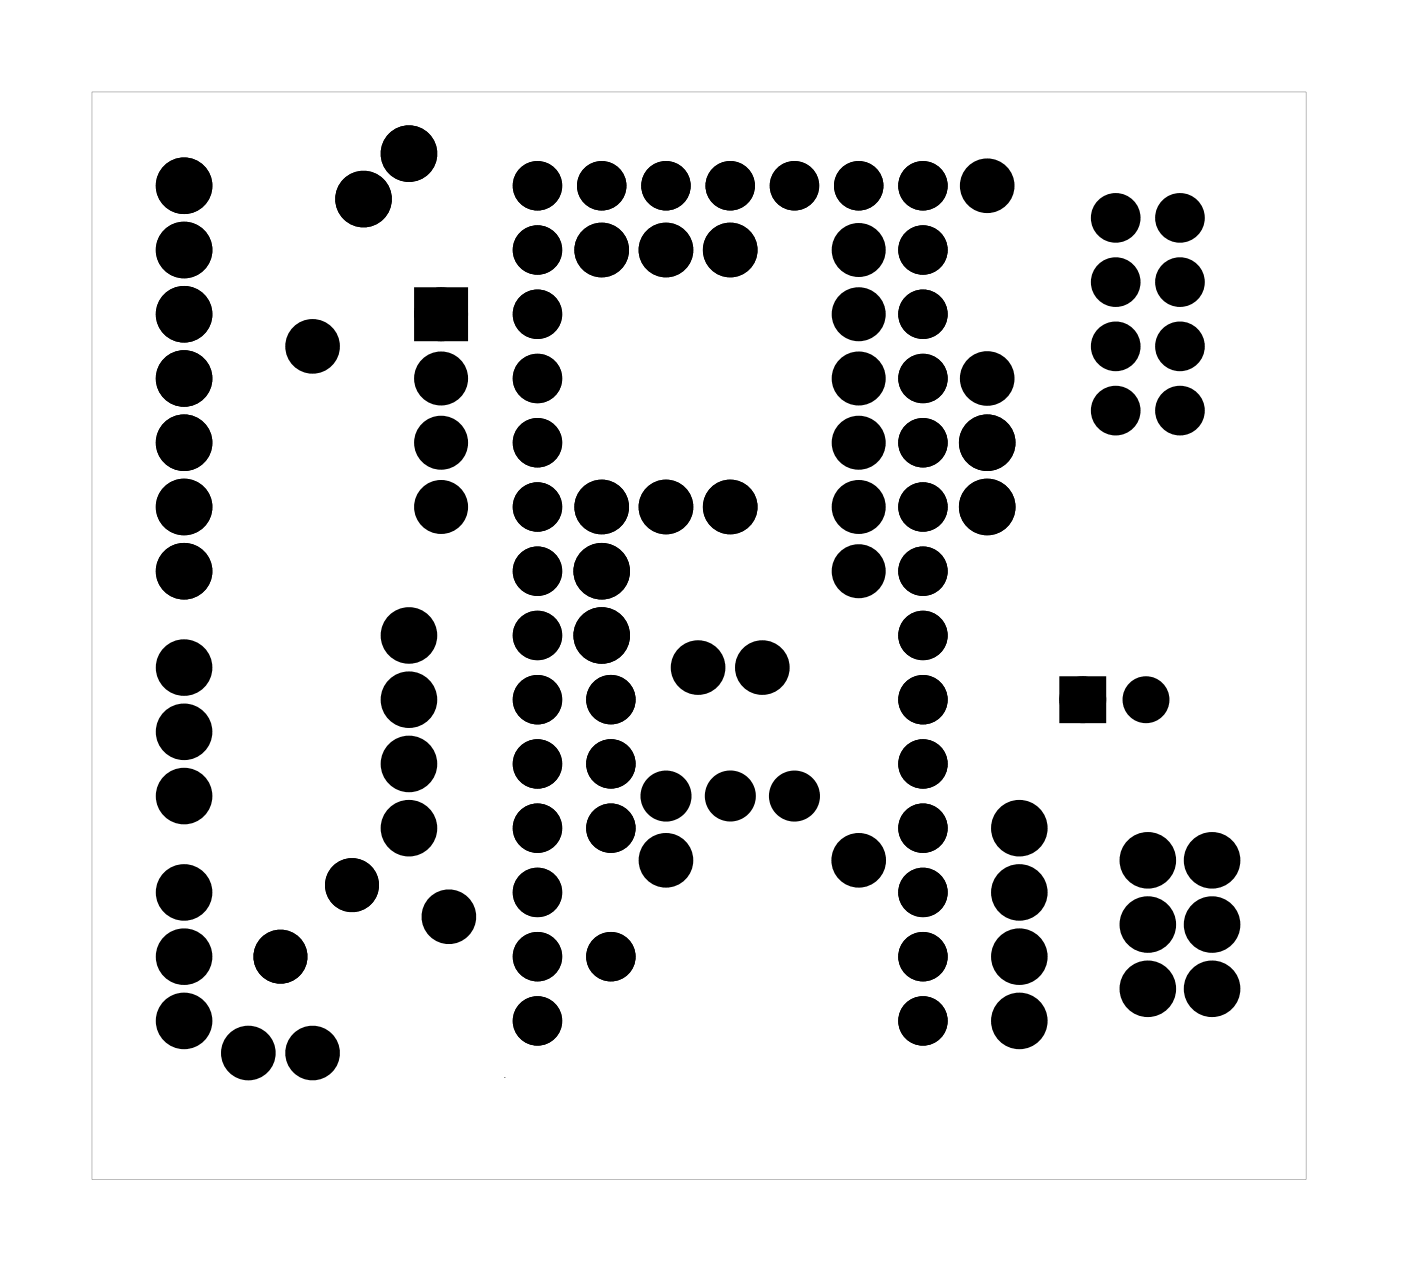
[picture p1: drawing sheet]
<svg xmlns="http://www.w3.org/2000/svg" width="55mm" height="50mm" viewBox="0 0 55 50" stroke-linecap="round" stroke-linejoin="round" font-family="sans-serif">
<g fill="#000">
<path d="M16.7 11.7h1.5v1.4h-1.5zM42.2 27.1h1.2v1.2h-1.2z"/>
<path d="M3.6 3.6v43h48v-43zM3.6 3.6h48v43h-48z"/>
</g>
<g fill="#000">
<circle cx="7.3" cy="9.9" r=".74"/>
<circle cx="7.3" cy="15" r=".74"/>
<circle cx="7.3" cy="7.3" r=".74"/>
<circle cx="7.3" cy="12.4" r=".74"/>
<circle cx="7.3" cy="17.5" r=".74"/>
<circle cx="12.4" cy="13.7" r=".7"/>
<circle cx="14.4" cy="7.9" r=".74"/>
<circle cx="16.2" cy="6.1" r=".74"/>
<circle cx="17.4" cy="15" r=".72"/>
<circle cx="17.4" cy="12.4" r=".72"/>
<circle cx="17.4" cy="17.5" r=".72"/>
<circle cx="21.2" cy="9.9" r=".67"/>
<circle cx="21.2" cy="7.3" r=".67"/>
<circle cx="21.2" cy="12.4" r=".67"/>
<circle cx="21.2" cy="17.5" r=".67"/>
<circle cx="21.2" cy="15" r=".67"/>
<circle cx="23.8" cy="9.9" r=".7"/>
<circle cx="23.8" cy="7.3" r=".67"/>
<circle cx="26.3" cy="9.9" r=".7"/>
<circle cx="26.3" cy="7.3" r=".67"/>
<circle cx="28.9" cy="9.9" r=".7"/>
<circle cx="28.9" cy="7.3" r=".67"/>
<circle cx="31.4" cy="7.3" r=".67"/>
<circle cx="33.9" cy="12.4" r=".72"/>
<circle cx="33.9" cy="15" r=".72"/>
<circle cx="33.9" cy="9.9" r=".72"/>
<circle cx="33.9" cy="17.5" r=".72"/>
<circle cx="33.9" cy="7.3" r=".67"/>
<circle cx="36.5" cy="9.9" r=".67"/>
<circle cx="36.5" cy="7.3" r=".67"/>
<circle cx="36.5" cy="12.4" r=".67"/>
<circle cx="36.5" cy="17.5" r=".67"/>
<circle cx="36.5" cy="15" r=".67"/>
<circle cx="39" cy="17.5" r=".74"/>
<circle cx="39" cy="15" r=".7"/>
<circle cx="39" cy="7.3" r=".7"/>
<circle cx="44.1" cy="16.2" r=".64"/>
<circle cx="44.1" cy="13.7" r=".64"/>
<circle cx="44.1" cy="11.2" r=".64"/>
<circle cx="44.1" cy="8.6" r=".64"/>
<circle cx="46.6" cy="16.2" r=".64"/>
<circle cx="46.6" cy="13.7" r=".64"/>
<circle cx="46.6" cy="11.2" r=".64"/>
<circle cx="46.6" cy="8.6" r=".64"/>
<circle cx="7.3" cy="37.8" r=".74"/>
<circle cx="7.3" cy="28.9" r=".74"/>
<circle cx="7.3" cy="35.3" r=".74"/>
<circle cx="7.3" cy="20" r=".74"/>
<circle cx="7.3" cy="22.6" r=".74"/>
<circle cx="7.3" cy="26.4" r=".74"/>
<circle cx="7.3" cy="31.5" r=".74"/>
<circle cx="11.1" cy="37.8" r=".69"/>
<circle cx="13.9" cy="35" r=".69"/>
<circle cx="16.2" cy="32.7" r=".74"/>
<circle cx="16.2" cy="25.1" r=".74"/>
<circle cx="16.2" cy="30.2" r=".74"/>
<circle cx="16.2" cy="27.7" r=".74"/>
<circle cx="17.4" cy="20" r=".72"/>
<circle cx="17.7" cy="36.2" r=".7"/>
<circle cx="21.2" cy="32.7" r=".67"/>
<circle cx="21.2" cy="25.1" r=".67"/>
<circle cx="21.2" cy="37.8" r=".67"/>
<circle cx="21.2" cy="20" r=".67"/>
<circle cx="21.2" cy="35.3" r=".67"/>
<circle cx="21.2" cy="22.6" r=".67"/>
<circle cx="21.2" cy="27.7" r=".67"/>
<circle cx="21.2" cy="30.2" r=".67"/>
<circle cx="23.8" cy="20" r=".7"/>
<circle cx="23.8" cy="22.6" r=".74"/>
<circle cx="23.8" cy="25.1" r=".74"/>
<circle cx="24.1" cy="32.7" r=".67"/>
<circle cx="24.1" cy="37.8" r=".67"/>
<circle cx="24.1" cy="30.2" r=".67"/>
<circle cx="24.2" cy="27.7" r=".67"/>
<circle cx="26.3" cy="20" r=".7"/>
<circle cx="26.3" cy="34" r=".7"/>
<circle cx="26.3" cy="31.5" r=".64"/>
<circle cx="27.6" cy="26.4" r=".7"/>
<circle cx="28.9" cy="20" r=".7"/>
<circle cx="28.9" cy="31.5" r=".64"/>
<circle cx="30.1" cy="26.4" r=".7"/>
<circle cx="31.4" cy="31.5" r=".64"/>
<circle cx="33.9" cy="34" r=".7"/>
<circle cx="33.9" cy="22.6" r=".72"/>
<circle cx="33.9" cy="20" r=".72"/>
<circle cx="36.5" cy="32.7" r=".67"/>
<circle cx="36.5" cy="25.1" r=".67"/>
<circle cx="36.5" cy="37.8" r=".67"/>
<circle cx="36.5" cy="20" r=".67"/>
<circle cx="36.5" cy="35.3" r=".67"/>
<circle cx="36.5" cy="22.6" r=".67"/>
<circle cx="36.5" cy="27.7" r=".67"/>
<circle cx="36.5" cy="30.2" r=".67"/>
<circle cx="39" cy="20" r=".74"/>
<circle cx="40.3" cy="37.8" r=".74"/>
<circle cx="40.3" cy="35.3" r=".74"/>
<circle cx="40.3" cy="32.7" r=".74"/>
<circle cx="42.8" cy="27.7" r=".6"/>
<circle cx="45.3" cy="27.7" r=".6"/>
<circle cx="45.4" cy="34" r=".74"/>
<circle cx="45.4" cy="39.1" r=".74"/>
<circle cx="45.4" cy="36.6" r=".74"/>
<circle cx="47.9" cy="34" r=".74"/>
<circle cx="47.9" cy="39.1" r=".74"/>
<circle cx="47.9" cy="36.6" r=".74"/>
<circle cx="7.3" cy="40.4" r=".74"/>
<circle cx="9.8" cy="41.6" r=".7"/>
<circle cx="12.4" cy="41.6" r=".7"/>
<circle cx="21.2" cy="40.4" r=".67"/>
<circle cx="36.5" cy="40.4" r=".67"/>
<circle cx="40.3" cy="40.4" r=".74"/>
</g>
<g fill="none" stroke="#000" stroke-width=".76" stroke-linecap="butt">
<circle cx="7.3" cy="9.9" r=".74"/>
<circle cx="7.3" cy="7.3" r=".74"/>
<circle cx="7.3" cy="12.4" r=".74"/>
<circle cx="7.3" cy="15" r=".74"/>
<circle cx="7.3" cy="17.5" r=".74"/>
<circle cx="12.4" cy="13.7" r=".7"/>
<circle cx="14.4" cy="7.9" r=".74"/>
<circle cx="16.2" cy="6.1" r=".74"/>
<circle cx="23.8" cy="9.9" r=".7"/>
<circle cx="26.3" cy="9.9" r=".7"/>
<circle cx="28.9" cy="9.9" r=".7"/>
<circle cx="39" cy="17.5" r=".74"/>
<circle cx="39" cy="7.3" r=".7"/>
<circle cx="39" cy="15" r=".7"/>
<circle cx="7.3" cy="28.9" r=".74"/>
<circle cx="7.3" cy="37.8" r=".74"/>
<circle cx="7.3" cy="31.5" r=".74"/>
<circle cx="7.3" cy="26.4" r=".74"/>
<circle cx="7.3" cy="35.3" r=".74"/>
<circle cx="7.3" cy="20" r=".74"/>
<circle cx="7.3" cy="22.6" r=".74"/>
<circle cx="16.2" cy="32.7" r=".74"/>
<circle cx="16.2" cy="30.2" r=".74"/>
<circle cx="16.2" cy="25.1" r=".74"/>
<circle cx="16.2" cy="27.7" r=".74"/>
<circle cx="17.7" cy="36.2" r=".7"/>
<circle cx="23.8" cy="20" r=".7"/>
<circle cx="23.8" cy="25.1" r=".74"/>
<circle cx="23.8" cy="22.6" r=".74"/>
<circle cx="26.3" cy="20" r=".7"/>
<circle cx="26.3" cy="34" r=".7"/>
<circle cx="27.6" cy="26.4" r=".7"/>
<circle cx="28.9" cy="20" r=".7"/>
<circle cx="30.1" cy="26.4" r=".7"/>
<circle cx="33.9" cy="34" r=".7"/>
<circle cx="39" cy="20" r=".74"/>
<circle cx="40.3" cy="37.8" r=".74"/>
<circle cx="40.3" cy="35.3" r=".74"/>
<circle cx="40.3" cy="32.7" r=".74"/>
<circle cx="45.4" cy="39.1" r=".74"/>
<circle cx="45.4" cy="34" r=".74"/>
<circle cx="45.4" cy="36.6" r=".74"/>
<circle cx="47.9" cy="39.1" r=".74"/>
<circle cx="47.9" cy="34" r=".74"/>
<circle cx="47.9" cy="36.6" r=".74"/>
<circle cx="7.3" cy="40.4" r=".74"/>
<circle cx="9.8" cy="41.6" r=".7"/>
<circle cx="12.4" cy="41.6" r=".7"/>
<circle cx="40.3" cy="40.4" r=".74"/>
</g>
<g fill="none" stroke="#000" stroke-width=".61" stroke-linecap="butt">
<circle cx="21.2" cy="7.3" r=".67"/>
<circle cx="21.2" cy="9.9" r=".67"/>
<circle cx="21.2" cy="17.5" r=".67"/>
<circle cx="21.2" cy="12.4" r=".67"/>
<circle cx="21.2" cy="15" r=".67"/>
<circle cx="23.8" cy="7.3" r=".67"/>
<circle cx="26.3" cy="7.3" r=".67"/>
<circle cx="28.9" cy="7.3" r=".67"/>
<circle cx="31.4" cy="7.3" r=".67"/>
<circle cx="33.9" cy="7.3" r=".67"/>
<circle cx="36.5" cy="7.3" r=".67"/>
<circle cx="36.5" cy="15" r=".67"/>
<circle cx="36.5" cy="17.5" r=".67"/>
<circle cx="36.5" cy="12.4" r=".67"/>
<circle cx="36.5" cy="9.9" r=".67"/>
<circle cx="21.2" cy="25.1" r=".67"/>
<circle cx="21.2" cy="27.7" r=".67"/>
<circle cx="21.2" cy="37.8" r=".67"/>
<circle cx="21.2" cy="30.2" r=".67"/>
<circle cx="21.2" cy="35.3" r=".67"/>
<circle cx="21.2" cy="32.7" r=".67"/>
<circle cx="21.2" cy="22.6" r=".67"/>
<circle cx="21.2" cy="20" r=".67"/>
<circle cx="24.1" cy="30.2" r=".67"/>
<circle cx="24.1" cy="37.8" r=".67"/>
<circle cx="24.1" cy="32.7" r=".67"/>
<circle cx="24.2" cy="27.7" r=".67"/>
<circle cx="36.5" cy="25.1" r=".67"/>
<circle cx="36.5" cy="27.7" r=".67"/>
<circle cx="36.5" cy="37.8" r=".67"/>
<circle cx="36.5" cy="30.2" r=".67"/>
<circle cx="36.5" cy="32.7" r=".67"/>
<circle cx="36.5" cy="35.3" r=".67"/>
<circle cx="36.5" cy="22.6" r=".67"/>
<circle cx="36.5" cy="20" r=".67"/>
<circle cx="21.2" cy="40.4" r=".67"/>
<circle cx="36.5" cy="40.4" r=".67"/>
</g>
<path d="M19.9 42.6h.1" fill="none" stroke="#000" stroke-width=".25"/>
<g fill="none" stroke="#000" stroke-width=".75">
<circle cx="26.3" cy="31.5" r=".64"/>
<circle cx="28.9" cy="31.5" r=".64"/>
<circle cx="31.4" cy="31.5" r=".64"/>
</g>
<g fill="none" stroke="#000" stroke-width=".68" stroke-linecap="butt">
<circle cx="44.1" cy="8.6" r=".64"/>
<circle cx="44.1" cy="11.2" r=".64"/>
<circle cx="44.1" cy="13.7" r=".64"/>
<circle cx="44.1" cy="16.2" r=".64"/>
<circle cx="46.6" cy="8.6" r=".64"/>
<circle cx="46.6" cy="11.2" r=".64"/>
<circle cx="46.6" cy="13.7" r=".64"/>
<circle cx="46.6" cy="16.2" r=".64"/>
</g>
<g fill="none" stroke="#000" stroke-width=".69" stroke-linecap="butt">
<path d="M16.7 11.7h1.5v1.4h-1.5z"/>
<circle cx="17.4" cy="15" r=".72"/>
<circle cx="17.4" cy="17.5" r=".72"/>
<circle cx="17.4" cy="12.4" r=".72"/>
<circle cx="33.9" cy="15" r=".72"/>
<circle cx="33.9" cy="17.5" r=".72"/>
<circle cx="33.9" cy="9.9" r=".72"/>
<circle cx="33.9" cy="12.4" r=".72"/>
<circle cx="17.4" cy="20" r=".72"/>
<circle cx="33.9" cy="20" r=".72"/>
<circle cx="33.9" cy="22.6" r=".72"/>
</g>
<g fill="none" stroke="#000" stroke-width=".65" stroke-linecap="butt">
<path d="M42.2 27.1h1.2v1.2h-1.2z"/>
<circle cx="42.8" cy="27.7" r=".6"/>
<circle cx="45.3" cy="27.7" r=".6"/>
</g>
<g fill="none" stroke="#000" stroke-width=".74" stroke-linecap="butt">
<circle cx="11.1" cy="37.8" r=".69"/>
<circle cx="13.9" cy="35" r=".69"/>
</g>
</svg>
